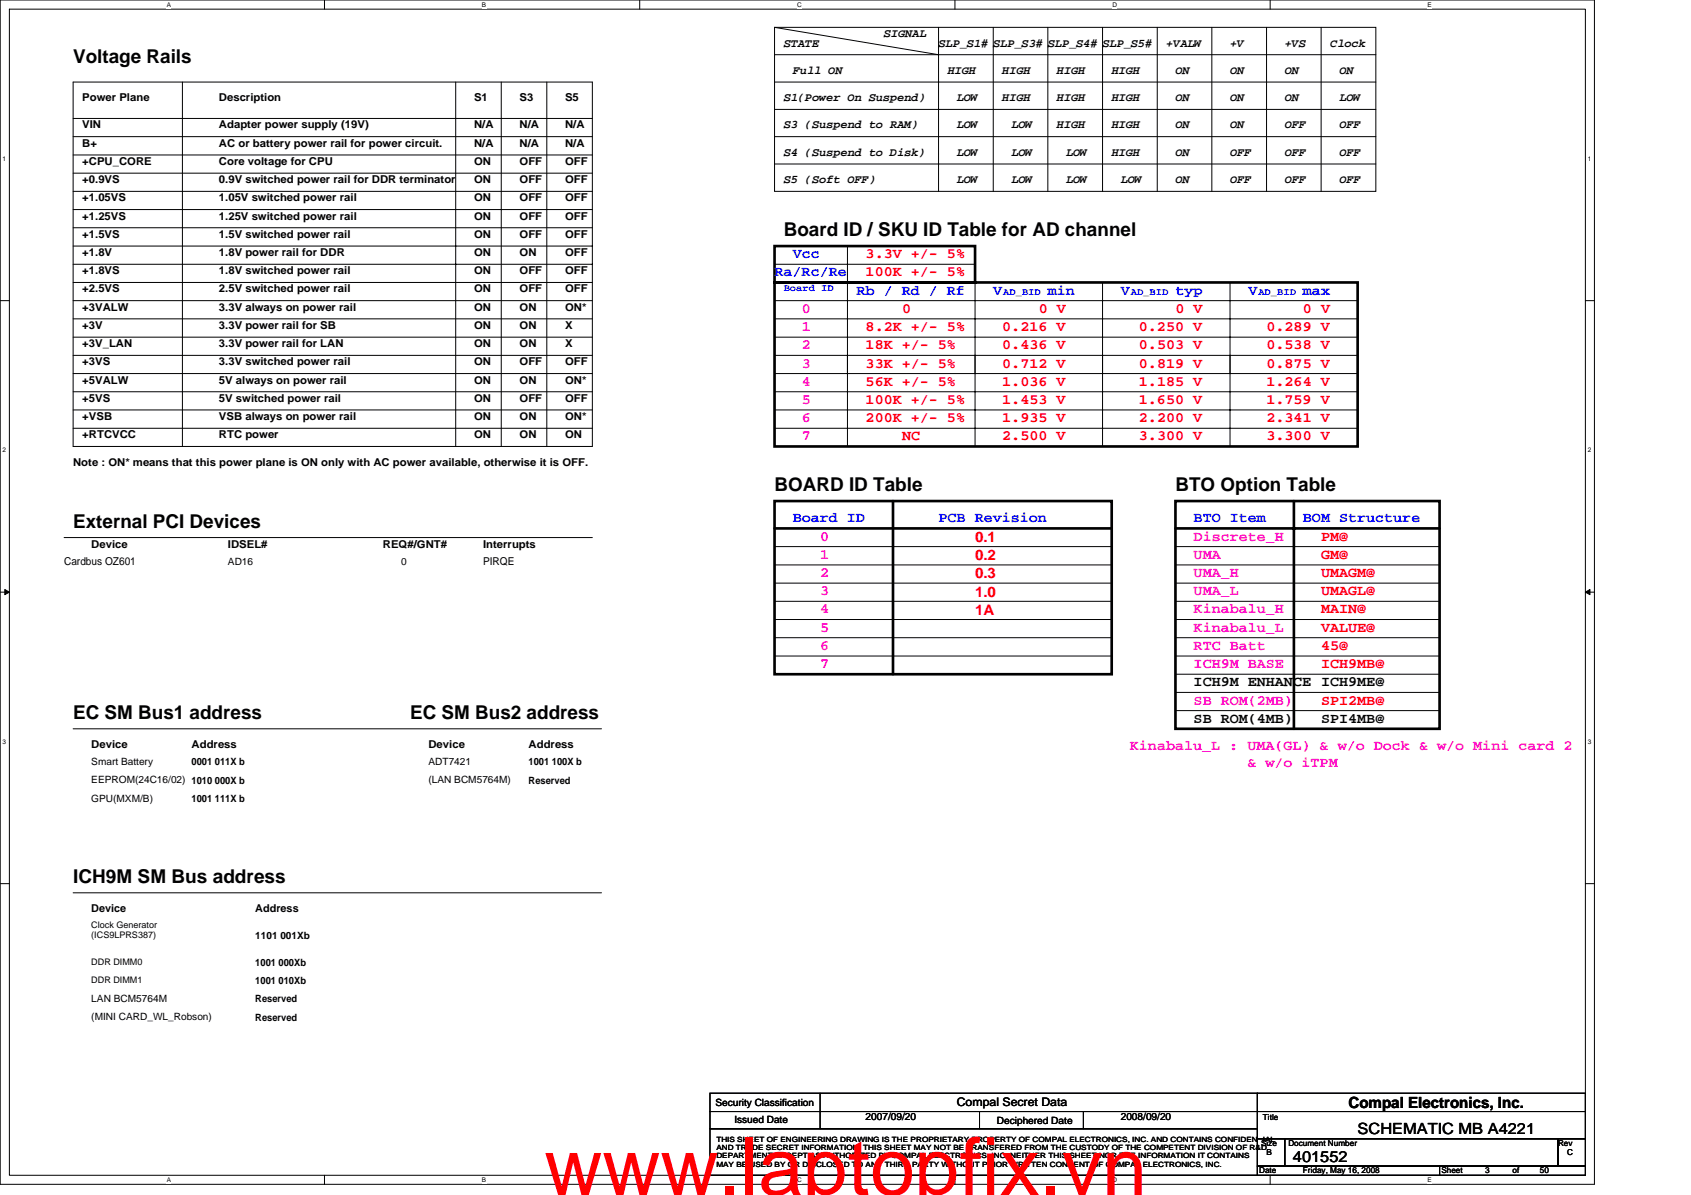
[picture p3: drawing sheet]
<svg xmlns="http://www.w3.org/2000/svg" width="297mm" height="210mm" viewBox="0 0 297 210" stroke-linecap="round" stroke-linejoin="round" font-family="sans-serif">
<defs><g id="words">
<text font-size="14.1" fill="#f00" x="95.6" y="209.9">www.laptopfix.vn</text>
<g font-size="3.3">
<text x="12.8" y="11.1">Voltage Rails</text>
<text x="137.7" y="41.5">Board ID / SKU ID Table for AD channel</text>
<text x="136.1" y="86.3">BOARD ID Table</text>
<text x="206.5" y="86.3">BTO Option Table</text>
<text x="12.8" y="92.7">External PCI Devices</text>
<text x="12.8" y="126.3">EC SM Bus1 address</text>
<text x="72" y="126.3">EC SM Bus2 address</text>
<text x="12.8" y="155.1">ICH9M SM Bus address</text>
</g>
<g font-size="2.7">
<text x="236.9" y="194.5">Compal Electronics, Inc.</text>
<text x="238.5" y="199.3">SCHEMATIC MB A4221</text>
<text x="227.1" y="204.1">401552</text>
</g>
<g font-size="2.5" fill="#00f">
<text x="139.3" y="45.4">Vcc</text>
<text x="136.1" y="48.6">Ra/Rc/Re</text>
<text x="150.5" y="51.8">Rb / Rd / Rf</text>
<text x="174.5" y="51.8">V</text>
<text x="184.1" y="51.8">min</text>
<text x="196.9" y="51.8">V</text>
<text x="206.5" y="51.8">typ</text>
<text x="219.3" y="51.8">V</text>
<text x="228.9" y="51.8">max</text>
<text x="139.3" y="91.8">Board ID</text>
<text x="164.9" y="91.8">PCB Revision</text>
<text x="209.7" y="91.8">BTO Item</text>
<text x="228.9" y="91.8">BOM Structure</text>
</g>
<g font-size="2.5" fill="#f00">
<text x="152.1" y="45.4">3.3V +/- 5%</text>
<text x="152.1" y="48.6">100K +/- 5%</text>
<text x="152.1" y="58.1">8.2K +/- 5%</text>
<text x="158.5" y="54.9">0</text>
<text x="176.1" y="58.1">0.216 V</text>
<text x="182.5" y="54.9">0 V</text>
<text x="200.1" y="58.1">0.250 V</text>
<text x="206.5" y="54.9">0 V</text>
<text x="222.5" y="58.1">0.289 V</text>
<text x="228.9" y="54.9">0 V</text>
<text x="152.1" y="61.4">18K +/- 5%</text>
<text x="152.1" y="64.6">33K +/- 5%</text>
<text x="176.1" y="61.4">0.436 V</text>
<text x="176.1" y="64.6">0.712 V</text>
<text x="200.1" y="61.4">0.503 V</text>
<text x="200.1" y="64.6">0.819 V</text>
<text x="222.5" y="61.4">0.538 V</text>
<text x="222.5" y="64.6">0.875 V</text>
<text x="152.1" y="67.8">56K +/- 5%</text>
<text x="152.1" y="70.9">100K +/- 5%</text>
<text x="176.1" y="67.8">1.036 V</text>
<text x="176.1" y="70.9">1.453 V</text>
<text x="200.1" y="70.9">1.650 V</text>
<text x="200.1" y="67.8">1.185 V</text>
<text x="222.5" y="70.9">1.759 V</text>
<text x="222.5" y="67.8">1.264 V</text>
<text x="152.1" y="74.1">200K +/- 5%</text>
<text x="158.5" y="77.4">NC</text>
<text x="176.1" y="74.1">1.935 V</text>
<text x="176.1" y="77.4">2.500 V</text>
<text x="200.1" y="74.1">2.200 V</text>
<text x="200.1" y="77.4">3.300 V</text>
<text x="222.5" y="74.1">2.341 V</text>
<text x="222.5" y="77.4">3.300 V</text>
<text x="171.3" y="95.2">0.1</text>
<text x="232.1" y="95">PM@</text>
<text x="171.3" y="98.4">0.2</text>
<text x="171.3" y="101.6">0.3</text>
<text x="232.1" y="101.4">UMAGM@</text>
<text x="232.1" y="98.1">GM@</text>
<text x="171.3" y="104.8">1.0</text>
<text x="171.3" y="108">1A</text>
<text x="232.1" y="107.8">MAIN@</text>
<text x="232.1" y="104.6">UMAGL@</text>
<text x="232.1" y="111">VALUE@</text>
<text x="232.1" y="114.2">45@</text>
<text x="232.1" y="117.4">ICH9MB@</text>
<text x="232.1" y="123.8">SPI2MB@</text>
</g>
<g font-size="2.5" fill="#f0f">
<text x="140.9" y="54.9">0</text>
<text x="140.9" y="58.1">1</text>
<text x="140.9" y="61.4">2</text>
<text x="140.9" y="64.6">3</text>
<text x="140.9" y="67.8">4</text>
<text x="140.9" y="70.9">5</text>
<text x="140.9" y="74.1">6</text>
<text x="140.9" y="77.4">7</text>
<text x="144.1" y="95">0</text>
<text x="209.7" y="95">Discrete_H</text>
<text x="144.1" y="98.1">1</text>
<text x="144.1" y="101.4">2</text>
<text x="209.7" y="101.4">UMA_H</text>
<text x="209.7" y="98.1">UMA</text>
<text x="144.1" y="104.6">3</text>
<text x="144.1" y="107.8">4</text>
<text x="209.7" y="107.8">Kinabalu_H</text>
<text x="209.7" y="104.6">UMA_L</text>
<text x="144.1" y="111">5</text>
<text x="209.7" y="111">Kinabalu_L</text>
<text x="144.1" y="114.1">6</text>
<text x="144.1" y="117.4">7</text>
<text x="209.7" y="114.2">RTC Batt</text>
<text x="209.7" y="117.4">ICH9M BASE</text>
<text x="209.7" y="123.8">SB ROM(2MB)</text>
<text x="198.5" y="131.8">Kinabalu_L : UMA(GL) &amp; w/o Dock &amp; w/o Mini card 2</text>
<text x="219.1" y="134.7">&amp; w/o iTPM</text>
</g>
<g font-size="2.5">
<text x="209.7" y="120.6">ICH9M ENHANCE ICH9ME@</text>
<text x="209.7" y="127">SB ROM(4MB)</text>
<text x="232.1" y="127">SPI4MB@</text>
</g>
<g font-size="2.1">
<text x="137.7" y="8.2">STATE</text>
<text x="155.3" y="6.6">SIGNAL</text>
<text x="164.9" y="8.2">SLP_S1# SLP_S3#</text>
<text x="184.1" y="8.2">SLP_S4#</text>
<text x="193.7" y="8.2">SLP_S5#</text>
<text x="204.9" y="8.2">+VALW</text>
<text x="216.1" y="8.2">+V</text>
<text x="225.7" y="8.2">+VS</text>
<text x="233.7" y="8.2">Clock</text>
<text x="137.7" y="17.8">S1(Power On Suspend)</text>
<text x="139.3" y="13">Full ON</text>
<text x="166.5" y="13">HIGH</text>
<text x="168.1" y="17.8">LOW</text>
<text x="176.1" y="13">HIGH</text>
<text x="176.1" y="17.8">HIGH</text>
<text x="185.7" y="13">HIGH</text>
<text x="185.7" y="17.8">HIGH</text>
<text x="195.3" y="13">HIGH</text>
<text x="195.3" y="17.8">HIGH</text>
<text x="206.5" y="13">ON</text>
<text x="206.5" y="17.8">ON</text>
<text x="216.1" y="13">ON</text>
<text x="216.1" y="17.8">ON</text>
<text x="225.7" y="13">ON</text>
<text x="225.7" y="17.8">ON</text>
<text x="235.3" y="13">ON</text>
<text x="235.3" y="17.8">LOW</text>
<text x="137.7" y="22.6">S3 (Suspend to RAM)</text>
<text x="168.1" y="22.6">LOW</text>
<text x="177.7" y="22.6">LOW</text>
<text x="185.7" y="22.6">HIGH</text>
<text x="195.3" y="22.6">HIGH</text>
<text x="206.5" y="22.6">ON</text>
<text x="216.1" y="22.6">ON</text>
<text x="225.7" y="22.6">OFF</text>
<text x="235.3" y="22.6">OFF</text>
<text x="137.7" y="27.4">S4 (Suspend to Disk)</text>
<text x="168.1" y="27.4">LOW</text>
<text x="177.7" y="27.4">LOW</text>
<text x="187.3" y="27.4">LOW</text>
<text x="195.3" y="27.4">HIGH</text>
<text x="206.5" y="27.4">ON</text>
<text x="216.1" y="27.4">OFF</text>
<text x="225.7" y="27.4">OFF</text>
<text x="235.3" y="27.4">OFF</text>
<text x="137.7" y="32.2">S5 (Soft OFF)</text>
<text x="168.1" y="32.2">LOW</text>
<text x="177.7" y="32.2">LOW</text>
<text x="187.3" y="32.2">LOW</text>
<text x="196.9" y="32.2">LOW</text>
<text x="206.5" y="32.2">ON</text>
<text x="216.1" y="32.2">OFF</text>
<text x="225.7" y="32.2">OFF</text>
<text x="235.3" y="32.2">OFF</text>
<text x="168.1" y="194.4">Compal Secret Data</text>
</g>
<g font-size="1.9">
<text x="14.5" y="17.8">Power Plane</text>
<text x="38.5" y="17.8">Description</text>
<text x="83.3" y="17.8">S1</text>
<text x="91.3" y="17.8">S3</text>
<text x="99.3" y="17.8">S5</text>
<text x="14.5" y="22.6">VIN</text>
<text x="38.5" y="22.6">Adapter power supply (19V)</text>
<text x="83.3" y="22.6">N/A</text>
<text x="91.3" y="22.6">N/A</text>
<text x="99.3" y="22.6">N/A</text>
<text x="14.5" y="25.8">B+</text>
<text x="14.5" y="29">+CPU_CORE</text>
<text x="38.5" y="25.8">AC or battery power rail for power circuit.</text>
<text x="38.5" y="29">Core voltage for CPU</text>
<text x="83.3" y="25.8">N/A</text>
<text x="83.3" y="29">ON</text>
<text x="91.3" y="25.8">N/A</text>
<text x="91.3" y="29">OFF</text>
<text x="99.3" y="29">OFF</text>
<text x="99.3" y="25.8">N/A</text>
<text x="14.5" y="35.4">+1.05VS</text>
<text x="14.5" y="32.2">+0.9VS</text>
<text x="38.5" y="35.4">1.05V switched power rail</text>
<text x="38.5" y="32.2">0.9V switched power rail for DDR terminator</text>
<text x="83.3" y="35.4">ON</text>
<text x="83.3" y="32.2">ON</text>
<text x="91.3" y="35.4">OFF</text>
<text x="91.3" y="32.2">OFF</text>
<text x="99.3" y="32.2">OFF</text>
<text x="99.3" y="35.4">OFF</text>
<text x="14.5" y="41.8">+1.5VS</text>
<text x="14.5" y="38.6">+1.25VS</text>
<text x="38.5" y="41.8">1.5V switched power rail</text>
<text x="38.5" y="38.6">1.25V switched power rail</text>
<text x="83.3" y="41.8">ON</text>
<text x="83.3" y="38.6">ON</text>
<text x="91.3" y="41.8">OFF</text>
<text x="91.3" y="38.6">OFF</text>
<text x="99.3" y="41.8">OFF</text>
<text x="99.3" y="38.6">OFF</text>
<text x="14.5" y="45">+1.8V</text>
<text x="38.5" y="45">1.8V power rail for DDR</text>
<text x="83.3" y="45">ON</text>
<text x="91.3" y="45">ON</text>
<text x="99.3" y="45">OFF</text>
<text x="14.5" y="48.2">+1.8VS</text>
<text x="14.5" y="51.4">+2.5VS</text>
<text x="38.5" y="48.2">1.8V switched power rail</text>
<text x="38.5" y="51.4">2.5V switched power rail</text>
<text x="83.3" y="48.2">ON</text>
<text x="83.3" y="51.4">ON</text>
<text x="91.3" y="51.4">OFF</text>
<text x="91.3" y="48.2">OFF</text>
<text x="99.3" y="48.2">OFF</text>
<text x="99.3" y="51.4">OFF</text>
<text x="14.5" y="54.6">+3VALW</text>
<text x="14.5" y="57.8">+3V</text>
<text x="38.5" y="54.6">3.3V always on power rail</text>
<text x="38.5" y="57.8">3.3V power rail for SB</text>
<text x="83.3" y="54.6">ON</text>
<text x="83.3" y="57.8">ON</text>
<text x="91.3" y="54.6">ON</text>
<text x="91.3" y="57.8">ON</text>
<text x="99.3" y="57.8">X</text>
<text x="99.3" y="54.6">ON*</text>
<text x="14.5" y="64.2">+3VS</text>
<text x="14.5" y="61">+3V_LAN</text>
<text x="38.5" y="64.2">3.3V switched power rail</text>
<text x="38.5" y="61">3.3V power rail for LAN</text>
<text x="83.3" y="64.2">ON</text>
<text x="83.3" y="61">ON</text>
<text x="91.3" y="64.2">OFF</text>
<text x="91.3" y="61">ON</text>
<text x="99.3" y="61">X</text>
<text x="99.3" y="64.2">OFF</text>
<text x="14.5" y="70.6">+5VS</text>
<text x="14.5" y="67.4">+5VALW</text>
<text x="38.5" y="67.4">5V always on power rail</text>
<text x="38.5" y="70.6">5V switched power rail</text>
<text x="83.3" y="67.4">ON</text>
<text x="83.3" y="70.6">ON</text>
<text x="91.3" y="70.6">OFF</text>
<text x="91.3" y="67.4">ON</text>
<text x="99.3" y="70.6">OFF</text>
<text x="99.3" y="67.4">ON*</text>
<text x="14.5" y="77">+RTCVCC</text>
<text x="14.5" y="73.8">+VSB</text>
<text x="38.5" y="77">RTC power</text>
<text x="38.5" y="73.8">VSB always on power rail</text>
<text x="83.3" y="73.8">ON</text>
<text x="83.3" y="77">ON</text>
<text x="91.3" y="77">ON</text>
<text x="91.3" y="73.8">ON</text>
<text x="99.3" y="77">ON</text>
<text x="99.3" y="73.8">ON*</text>
<text x="12.8" y="81.8">Note : ON* means that this power plane is ON only with AC power available, otherwise it is OFF.</text>
<text x="11.3" y="99.3">Cardbus OZ601</text>
<text x="16" y="96.2">Device</text>
<text x="40" y="96.2">IDSEL#</text>
<text x="67.3" y="96.2">REQ#/GNT#</text>
<text x="84.9" y="96.2">Interrupts</text>
<text x="84.9" y="99.3">PIRQE</text>
<text x="16" y="131.4">Device</text>
<text x="33.7" y="131.4">Address</text>
<text x="75.3" y="131.4">Device</text>
<text x="92.9" y="131.4">Address</text>
<text x="16" y="160.2">Device</text>
<text x="44.8" y="160.2">Address</text>
</g>
<g font-size="1.8" fill="#00f">
<text x="137.7" y="51">Board ID</text>
<text x="176.2" y="51.8">AD_BID</text>
<text x="198.6" y="51.8">AD_BID</text>
<text x="221" y="51.8">AD_BID</text>
</g>
<g font-size="1.8">
<text x="40" y="99.2">AD16</text>
<text x="70.5" y="99.2">0</text>
<text x="16" y="134.4">Smart Battery</text>
<text x="16" y="137.6">EEPROM(24C16/02) 1010 000X b</text>
<text x="33.7" y="134.5">0001 011X b</text>
<text x="75.3" y="134.4">ADT7421</text>
<text x="75.3" y="137.6">(LAN BCM5764M)</text>
<text x="92.9" y="134.5">1001 100X b</text>
<text x="92.9" y="137.6">Reserved</text>
<text x="16" y="140.8">GPU(MXM/B)</text>
<text x="33.7" y="140.9">1001 111X b</text>
<text x="44.8" y="164.9">1101 001Xb</text>
<text x="44.8" y="169.7">1001 000Xb</text>
<text x="44.8" y="172.9">1001 010Xb</text>
<text x="16" y="176">LAN BCM5764M</text>
<text x="16" y="179.2">(MINI CARD_WL_Robson)</text>
<text x="44.8" y="179.3">Reserved</text>
<text x="44.8" y="176.1">Reserved</text>
<text x="125.7" y="194.2">Security Classification</text>
<text x="129" y="197.3">Issued Date</text>
<text x="152.1" y="196.8">2007/09/20</text>
<text x="175.1" y="197.4">Deciphered Date</text>
<text x="196.9" y="196.8">2008/09/20</text>
</g>
<g font-size="1.6">
<text x="16" y="163">Clock Generator</text>
<text x="16" y="164.8">(ICS9LPRS387)</text>
<text x="16" y="169.4">DDR DIMM0</text>
<text x="16" y="172.7">DDR DIMM1</text>
</g>
<g font-size="1.4">
<text x="221.8" y="196.7">Title</text>
<text x="221.5" y="201.3">Size</text>
<text x="222.5" y="202.9">B</text>
<text x="226.3" y="201.3">Document Number</text>
<text x="273.7" y="201.3">Rev</text>
<text x="275.3" y="202.9">C</text>
<text x="221.2" y="206.1">Date</text>
<text x="228.9" y="206.1">Friday, May 16, 2008</text>
<text x="253.2" y="206.1">Sheet</text>
<text x="260.9" y="206.1">3</text>
<text x="265.7" y="206.1">of</text>
<text x="270.5" y="206.1">50</text>
</g>
<g font-size="1.3">
<text x="125.8" y="200.5">THIS SHEET OF ENGINEERING DRAWING IS THE PROPRIETARY PROPERTY OF COMPAL ELECTRONICS, INC. AND CONTAINS CONFIDEN IAL</text>
<text x="125.8" y="202">AND TRADE SECRET INFORMATION. THIS SHEET MAY NOT BE TRANSFERED FROM THE CUSTODY OF THE COMPETENT DIVISION OF R&amp;D</text>
<text x="125.8" y="203.5">DEPARTMENT EXCEPT AS AUTHORIZED BY COMPAL ELECTRONICS, INC. NEITHER THIS SHEET NOR THE INFORMATION IT CONTAINS</text>
<text x="125.8" y="204.9">MAY BE USED BY OR DISCLOSED TO ANY THIRD PARTY WITHOUT PRIOR WRITTEN CONSENT OF COMPAL ELECTRONICS, INC.</text>
</g>
<g font-size="1.1">
<text x="29.3" y="1.2">A</text>
<text x="84.7" y="1.2">B</text>
<text x="140" y="1.2">C</text>
<text x="195.4" y="1.2">D</text>
<text x="250.8" y="1.2">E</text>
<text x=".4" y="28.2">1</text>
<text x="278.9" y="28.2">1</text>
<text x=".4" y="79.4">2</text>
<text x="278.9" y="79.4">2</text>
<text x=".4" y="130.6">3</text>
<text x="278.9" y="130.6">3</text>
<text x="29.3" y="207.6">A</text>
<text x="84.7" y="207.6">B</text>
<text x="140" y="207.6">C</text>
<text x="195.4" y="207.6">D</text>
<text x="250.8" y="207.6">E</text>
</g>
</g></defs>
<path d="M0 0h280.1v208h-280.1zM1.6 1.6h276.9v204.8h-276.9z" fill="none" stroke="#000" stroke-width=".18"/>
<g fill="#fff">
<path d="M29.3 .2h.8v1.2h-.8z"/>
<path d="M29.3 206.6h.8v1.3h-.8z"/>
</g>
<path d="M57 0v1.6M57 206.4v1.6" fill="none" stroke="#000" stroke-width=".18"/>
<g fill="#fff">
<path d="M84.7 .2h.7v1.2h-.7z"/>
<path d="M84.7 206.6h.7v1.3h-.7z"/>
</g>
<path d="M112.4 0v1.6M112.4 206.4v1.6" fill="none" stroke="#000" stroke-width=".18"/>
<g fill="#fff">
<path d="M140 .2h.8v1.2h-.8z"/>
<path d="M140 206.6h.8v1.3h-.8z"/>
</g>
<path d="M167.7 0v1.6M167.7 206.4v1.6" fill="none" stroke="#000" stroke-width=".18"/>
<g fill="#fff">
<path d="M195.4 .2h.8v1.2h-.8z"/>
<path d="M195.4 206.6h.8v1.3h-.8z"/>
</g>
<path d="M223.1 0v1.6M223.1 206.4v1.6" fill="none" stroke="#000" stroke-width=".18"/>
<g fill="#fff">
<path d="M250.8 .2h.7v1.2h-.7z"/>
<path d="M250.8 206.6h.7v1.3h-.7z"/>
<path d="M.4 27.2h.7v1.3h-.7z"/>
<path d="M278.9 27.2h.6v1.3h-.6z"/>
<path d="M.4 78.4h.7v1.3h-.7z"/>
<path d="M278.9 78.4h.6v1.3h-.6z"/>
</g>
<path d="M0 52.8h1.6M278.5 52.8h1.6" fill="none" stroke="#000" stroke-width=".18"/>
<g fill="#fff">
<path d="M.4 129.6h.7v1.3h-.7z"/>
<path d="M278.9 129.6h.6v1.3h-.6z"/>
</g>
<path d="M0 104h1.6M278.5 104h1.6" fill="none" stroke="#000" stroke-width=".18"/>
<path d="M.8 103.5l.8 .5-.8 .5zM278.5 104l.8-.5v1z" fill="#000" stroke="#000" stroke-width=".18"/>
<g fill="#fff">
<path d="M.4 180.8h.7v1.3h-.7z"/>
<path d="M278.9 180.8h.6v1.3h-.6z"/>
</g>
<g fill="none" stroke="#000" stroke-width=".18">
<path d="M12.8 14.4h91.3v64h-91.3zM32 14.4v64M80 14.4v64M88.1 14.4v64M96.1 14.4v64M136.1 4.8h105.6v28.8h-105.6zM136.1 14.4h105.6M136.1 9.6h105.6M136.1 19.2h105.6M136.1 4.8l28.8 4.8M164.9 4.8v28.8M174.5 4.8v28.8"/>
<path d="M184.1 4.8v28.8M193.7 4.8v28.8M203.3 4.8v28.8M212.9 4.8v28.8M222.5 4.8v28.8M232.1 4.8v28.8M12.8 20.8h91.3M12.8 24h91.3M12.8 27.2h91.3M12.8 30.4h91.3M12.8 33.6h91.3M12.8 36.8h91.3"/>
<path d="M136.1 24h105.6M136.1 28.8h105.6M12.8 56h91.3M12.8 46.4h91.3M12.8 43.2h91.3M12.8 52.8h91.3M12.8 40h91.3M12.8 49.6h91.3M12.8 59.2h91.3M136.1 56h102.4M136.1 46.4h35.2M136.1 52.8h102.4"/>
<path d="M136.1 59.2h102.4M148.9 43.2v35.2M171.3 49.6v28.8M193.7 49.6v28.8M216.1 49.6v28.8M12.8 68.8h91.3M12.8 75.2h91.3M12.8 65.6h91.3M12.8 72h91.3M12.8 62.4h91.3M136.1 68.8h102.4M136.1 75.2h102.4"/>
<path d="M136.1 65.6h102.4M136.1 72h102.4M136.1 62.4h102.4M11.3 94.4h92.8M136.1 96h59.2M136.1 99.2h59.2M206.5 96h46.4M206.5 99.2h46.4M136.1 115.2h59.2M136.1 112h59.2M136.1 105.6h59.2M136.1 108.8h59.2"/>
<path d="M136.1 102.4h59.2M206.5 115.2h46.4M206.5 112h46.4M206.5 105.6h46.4M206.5 108.8h46.4M206.5 102.4h46.4M206.5 118.4h46.4M12.8 128h92.9M206.5 121.6h46.4M206.5 124.8h46.4M0 155.2h1.6M12.8 156.8h92.9"/>
<path d="M278.5 155.2h1.6M124.7 192h96.2v3.2h-96.2zM124.7 195.2h96.2v3.1h-96.2zM124.7 198.3h96.2v8.1h-96.2zM144.1 192v6.3M172.1 195.2v3.1M190.3 195.2v3.1M220.9 192h57.6v3.2h-57.6zM220.9 195.2h57.6v4.8h-57.6zM220.9 204.8h32v1.6h-32zM220.9 200h4.8v4.8h-4.8zM225.7 200h48v4.8h-48z"/>
<path d="M252.9 204.8h25.6v1.6h-25.6zM273.7 200h4.8v4.8h-4.8z"/>
</g>
<path d="M136.1 49.6h102.4v28.8h-102.4zM136.1 43.2h35.2v6.4h-35.2zM136.1 92.8h59.2M136.1 88h59.2v30.4h-59.2zM156.9 88v30.4M206.5 88h46.4v40h-46.4zM206.5 92.8h46.4M227.3 88v40" fill="none" stroke="#000" stroke-width=".47"/>
<use href="#words"/>
</svg>
